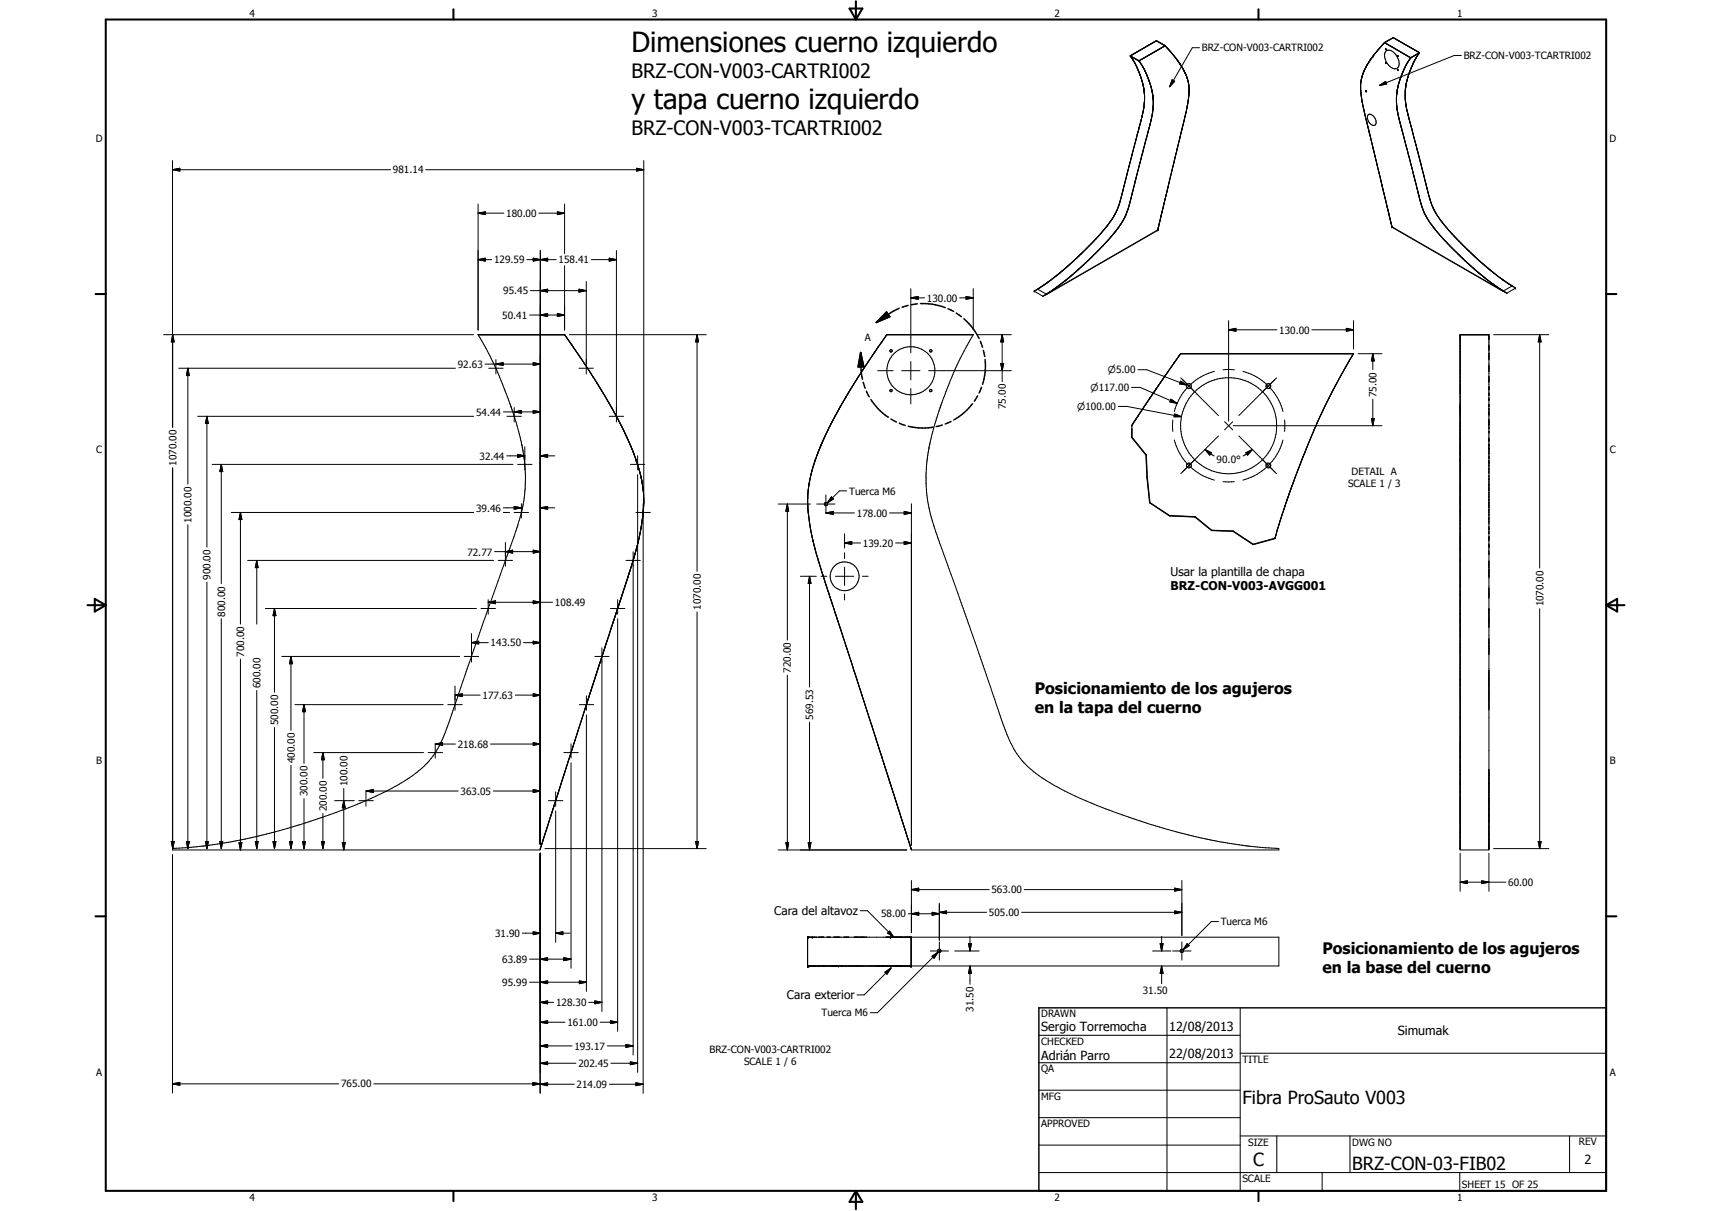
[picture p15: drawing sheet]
<svg xmlns="http://www.w3.org/2000/svg" width="594mm" height="420mm" viewBox="0 0 594 420" stroke-linecap="round" stroke-linejoin="round" font-family="sans-serif">
<defs><g id="words">
<g font-size="9.6">
<text x="219.1" y="18.1">Dimensiones cuerno izquierdo</text>
<text x="219.1" y="37.9">y tapa cuerno izquierdo</text>
</g>
<g font-size="6.9">
<text x="219.1" y="27.1">BRZ-CON-V003-CARTRI002</text>
<text x="219.1" y="46.9">BRZ-CON-V003-TCARTRI002</text>
</g>
<g font-size="6.3">
<text x="431.1" y="383.2">Fibra ProSauto V003</text>
<text x="434.8" y="404.7">C</text>
<text x="469.2" y="406">BRZ-CON-03-FIB02</text>
</g>
<g font-size="5.5">
<text x="359.1" y="240.6">Posicionamiento de los agujeros</text>
<text x="359.1" y="247.2">en la tapa del cuerno</text>
<text x="458.9" y="330.9">Posicionamiento de los agujeros</text>
<text x="458.9" y="337.5">en la base del cuerno</text>
</g>
<g font-size="4.4">
<text x="361.3" y="357.5">Sergio Torremocha</text>
<text x="405.7" y="357.7">12/08/2013</text>
<text x="485" y="359.2">Simumak</text>
<text x="361.3" y="367.9">Adrián Parro</text>
<text x="405.7" y="367.2">22/08/2013</text>
<text x="549.8" y="404">2</text>
</g>
<g font-size="4.2">
<text x="406.2" y="199.8">Usar la plantilla de chapa</text>
<text x="406.2" y="204.8">BRZ-CON-V003-AVGG001</text>
</g>
<g font-size="4.1">
<text x="268.7" y="317.5">Cara del altavoz</text>
<text x="273.1" y="346.7">Cara exterior</text>
</g>
<g font-size="3.5">
<text x="86.6" y="5.8">4</text>
<text x="226.3" y="5.8">3</text>
<text x="365.9" y="5.8">2</text>
<text x="505.6" y="5.8">1</text>
<text x="417.1" y="17.9">BRZ-CON-V003-CARTRI002</text>
<text x="507.9" y="20.6">BRZ-CON-V003-TCARTRI002</text>
<text x="33.3" y="49.4">D</text>
<text x="558.5" y="49.4">D</text>
<text x="136.3" y="60.2">981.14</text>
<text x="175.7" y="75.3">180.00</text>
<text x="171.4" y="91.4">129.59</text>
<text x="193.8" y="91.4">158.41</text>
<text x="174.6" y="102.2">95.45</text>
<text x="321.6" y="104.6">130.00</text>
<text x="174.3" y="110.6">50.41</text>
<text x="300.1" y="118.3">A</text>
<text x="443.9" y="115.7">130.00</text>
<text x="158.8" y="127.6">92.63</text>
<text x="477.7" y="137.8" transform="rotate(-90 477.7 137.8)">75.00</text>
<text x="349" y="141.9" transform="rotate(-90 349 141.9)">75.00</text>
<text x="165.2" y="144.2">54.44</text>
<text x="33.4" y="157.3">C</text>
<text x="61.2" y="161.6" transform="rotate(-90 61.2 161.6)">1070.00</text>
<text x="166.4" y="159.5">32.44</text>
<text x="422.1" y="160.6">90.0°</text>
<text x="558.6" y="157.3">C</text>
<text x="469" y="164.6">DETAIL A</text>
<text x="294.6" y="171.6">Tuerca M6</text>
<text x="467.8" y="168.8">SCALE 1 / 3</text>
<text x="165.2" y="177.5">39.46</text>
<text x="297.3" y="179.3">178.00</text>
<text x="66.5" y="181.3" transform="rotate(-90 66.5 181.3)">1000.00</text>
<text x="299.4" y="189.7">139.20</text>
<text x="162.2" y="192.7">72.77</text>
<text x="73.1" y="201.2" transform="rotate(-90 73.1 201.2)">900.00</text>
<text x="78.1" y="213.9" transform="rotate(-90 78.1 213.9)">800.00</text>
<text x="192.6" y="210.2">108.49</text>
<text x="243.2" y="211.5" transform="rotate(-90 243.2 211.5)">1070.00</text>
<text x="535.6" y="210.4" transform="rotate(-90 535.6 210.4)">1070.00</text>
<text x="84.7" y="227.9" transform="rotate(-90 84.7 227.9)">700.00</text>
<text x="170.3" y="224.2">143.50</text>
<text x="274.5" y="233.5" transform="rotate(-90 274.5 233.5)">720.00</text>
<text x="90.4" y="238.8" transform="rotate(-90 90.4 238.8)">600.00</text>
<text x="167.5" y="242.5">177.63</text>
<text x="96.6" y="251.6" transform="rotate(-90 96.6 251.6)">500.00</text>
<text x="282.2" y="249.8" transform="rotate(-90 282.2 249.8)">569.53</text>
<text x="158.9" y="259.4">218.68</text>
<text x="33.4" y="265.2">B</text>
<text x="102.3" y="264.8" transform="rotate(-90 102.3 264.8)">400.00</text>
<text x="558.6" y="265.2">B</text>
<text x="120.6" y="272.8" transform="rotate(-90 120.6 272.8)">100.00</text>
<text x="159.8" y="275.7">363.05</text>
<text x="106.8" y="276.3" transform="rotate(-90 106.8 276.3)">300.00</text>
<text x="113.4" y="281.5" transform="rotate(-90 113.4 281.5)">200.00</text>
<text x="344" y="309.9">563.00</text>
<text x="523.4" y="307.4">60.00</text>
<text x="343.1" y="317.8">505.00</text>
<text x="305.8" y="318.3">58.00</text>
<text x="423.6" y="321">Tuerca M6</text>
<text x="171.8" y="325">31.90</text>
<text x="174.3" y="334.1">63.89</text>
<text x="174.3" y="342.1">95.99</text>
<text x="396.6" y="344.7">31.50</text>
<text x="192.9" y="349">128.30</text>
<text x="285" y="352.6">Tuerca M6</text>
<text x="337.9" y="351" transform="rotate(-90 337.9 351)">31.50</text>
<text x="361.3" y="353">DRAWN</text>
<text x="196.9" y="355.9">161.00</text>
<text x="199.3" y="364.2">193.17</text>
<text x="246.2" y="365.3">BRZ-CON-V003-CARTRI002</text>
<text x="361.3" y="362.5">CHECKED</text>
<text x="200.7" y="370.2">202.45</text>
<text x="258.2" y="369.5">SCALE 1 / 6</text>
<text x="431.1" y="368.7">TITLE</text>
<text x="33.4" y="373.2">A</text>
<text x="118.4" y="377.3">765.00</text>
<text x="200.1" y="377.4">214.09</text>
<text x="361.3" y="372.1">QA</text>
<text x="558.6" y="373.2">A</text>
<text x="361.3" y="381.6">MFG</text>
<text x="361.3" y="391.1">APPROVED</text>
<text x="433.1" y="397.5">SIZE</text>
<text x="469.2" y="397.5">DWG NO</text>
<text x="547.9" y="397.4">REV</text>
<text x="431.1" y="410.2">SCALE</text>
<text x="507.3" y="412.3">SHEET 15 OF 25</text>
<text x="86.6" y="416.7">4</text>
<text x="226.3" y="416.7">3</text>
<text x="365.9" y="416.7">2</text>
<text x="505.6" y="416.7">1</text>
</g>
<g font-size="3.3">
<text x="384.5" y="129.5">n5.00</text>
<text x="378.4" y="135.7">n117.00</text>
<text x="373.8" y="142.2">n100.00</text>
</g>
</g></defs>
<g fill="none" stroke="#000" stroke-width=".35">
<path d="M392.2 19.4l1.2 1.7M392.2 19.4l3 1.7M401.3 14.1l-9.1 5.3M401.3 14.1l3 1.8M404.3 15.9l-9.1 5.2M404.3 15.9l.8 .8M404.3 15.9l.2 .1M404.6 16.1v.1M404.8 16.4l.3 .3M405.1 16.7l1.8 2M405.3 17l2 2.3M407 19l.3 .3"/>
<path d="M407.3 19.3l.3 .3M407.6 19.6l.7 1M407.6 19.6l.7 .9M416.3 16.6h-2.5l-7.9 13.5M477.2 18.5l-1.6 2.2M477.5 18.2l-.3 .3M477.7 17.9l-.5 .6M479 16.4l-1 1.2M479 16.4l-1.3 1.5M479.4 15.9l-.4 .5M480.4 14.8l9.1 5.3M480.4 14.8l-1 1.1"/>
<path d="M480.4 14.8l-.2 .3M480.8 16.8l.2 .4zM480.9 17.7a2.55 2.55 0 0 1 3.6 1.4l.6 1.1a2.61 2.61 0 0 1-.6 3.7 4.5 4.5 0 0 1-3.6-6.2zM483.5 13.1l9.1 5.2M483.5 13.1l-3.1 1.7M485.1 19.3v.3M485.1 19.3h.1M485.1 19.6h.1M492.1 19l-.8 1.2M492.1 19l-1.7 2.9M492.6 18.3l-.5 .7M492.6 18.3l-3.1 1.8"/>
<path d="M507.1 19.3h-2.5l-25.9 10.3M393.2 20.8l.1 .3M393.3 21.1l.5 .8M393.4 21.1l.3 .6M393.7 21.7l1.2 2.5M393.8 21.9l.2 .4M394.3 22.9l.2 .3M394.9 24.1l.5 1.4M394.9 24.3l.1 .2M395 24.6l.3 .6M395.2 21.1l1.2 1.7M395.2 21.1l1.3 1.9"/>
<path d="M395.4 25.4l.2 .6M395.4 25.6l.3 .7M395.6 26.1l.3 .6M395.7 26.3l.1 .3M395.8 26.6l.6 1.8M395.9 26.7l.4 1.2M396.3 28.1l.2 .9M396.4 28.7l.3 1.2M396.4 23l.6 .8M396.5 23l.2 .5M396.6 29.2l.1 .5M396.7 29.8v.1"/>
<path d="M396.7 29.6v.2M396.7 29.9l.1 .3M396.7 29.9l.2 .6M396.8 30.4l.2 .8M396.8 23.6l.4 .7M396.9 30.8l.3 2.2-.1 2.7M396.9 37.4l-.6 3.2M396.9 23.8l.3 .6M397 31.2v.1M397 31.7l.1 .3M397.1 35.6l-.2 1.9M397.1 32.3l.1 .9"/>
<path d="M397.1 36l-.8 4.5M397.2 34.7l-.1 .8M397.2 24.4l.6 1.2M397.6 25.3l.2 .3M397.8 25.6l.7 1.8M398.2 26.6l.3 .8M398.5 27.4l.2 .5M398.7 27.9l.1 .3M398.8 28.2l.3 .8M399.1 29l.5 1.7M399.1 29l.1 .3M399.2 29.6l.5 2"/>
<path d="M399.6 30.9l.1 .6M399.7 31.5l.3 1.1M399.7 31.6l.1 .2M399.8 32l.2 .5M399.8 39.8l-.3 1.4M399.9 39.2v.4M400 32.5l.1 .9M400 32.6v.3M400 33.1l.1 .3M400 33.1h.1M400 38.3l-.4 2.4M400.1 33.7v.3"/>
<path d="M400.1 33.4l.1 1.3M400.1 33.7v.1M400.1 37.1v.8M400.1 34.3l.1 .8M400.1 37.4l-.1 1.7M400.2 35v2M400.2 36.3l-.1 .9M406.7 27.7l.9 .5-1.7 1.9zM408.3 20.5l.9 1.3M408.3 20.6h.1M408.4 20.7l.7 .9M408.4 20.6v.1"/>
<path d="M409.1 21.7l.1 .1M409.2 21.8l.8 1.3M410 23.1l.3 .4M410 23.1l.5 .7M410.3 23.5l.2 .3M410.3 23.5h.1M410.5 23.8l.3 .8M410.5 23.8l.1 .3M410.7 24.2l.1 .4M410.8 24.6l.6 1.1M410.8 24.6l.4 .7M411.2 25.3l.2 .4"/>
<path d="M411.4 25.7l.1 .2M411.4 25.7l.2 .5M411.4 39.4l-.2 1.2M411.5 39.4l-.3 1.1M411.5 26l.1 .3M411.6 26.2l.1 .3M411.7 38.2l-.3 1.2M411.7 26.5l.2 .3M411.7 26.5l.1 .1M411.7 38.2l-.2 1.2M411.8 26.7l.4 1.5M411.9 26.8l.3 .9"/>
<path d="M411.9 26.8h.1M412.1 27.7l.3 1.4M412.3 34.8l-.6 3.4M412.4 28.6v.4M412.4 33.7v.6M412.4 29.1l.1 .4M412.4 29l.1 .5M412.5 29.5l.1 .5M412.5 33.2l-.8 5M412.5 29.5l.1 1M412.6 32.4l-.1 1.3M412.6 30.5l-.1 2.6"/>
<path d="M412.6 32.3v.1M472.1 31l.1 1M472.2 31.5l.4 3.3M472.3 28.4l-.1 2.9M472.3 32.1l.3 2.8M472.3 28.4l-.2 1.1M472.3 28.2v.2M472.3 28v.2M472.6 34.8l4.9 20.8M472.6 34.9l4.9 20.7M472.9 25.6v.1M473.3 24.7l-1 3"/>
<path d="M473.3 24.6v.1M473.4 24.5l-.1 .1M473.4 24.4v.1M474 31.4l.2 .5zM474.2 31.6v.1M474.3 22.7l-.9 1.7M474.4 22.5v.1M474.4 22.5h.1M474.8 39.8a2.44 2.44 0 0 1 2.5 3.4 1.67 1.67 0 0 1-2.5-1.2l-.3-1zM475.2 21.2l-1.8 3.4-1.1 3.6M475.2 21.2l-.7 1.2M475.6 20.7l-.4 .5"/>
<path d="M475.6 20.7l-.2 .3M478.7 29.6l2.1-1.4 .4 1zM480.8 21.7l.2 .3zM480.8 21.7h.1M484.6 35.4l.6 4.7M484.6 32.9v3.1M484.6 33.2v.7M484.6 36.3l.1 .9M484.7 32.1v.6M484.7 32.5l-.1 .5M484.8 37.7v.4M484.8 32l-.1 .2"/>
<path d="M484.8 31.5v.4M484.9 31.2v.1M484.9 38.3l.7 3.2M484.9 30.9l-.1 1.2M485 24.1l.2 .3zM485 30.6v.3M485 30.8l-.1 .1M485 30.9h-.1M485 30.5v.1M485.1 24.4h.1M485.2 29.6l-.2 1.1M485.3 29.3l-.3 1.1"/>
<path d="M485.5 28.7l-.2 .7M485.5 28.7l-.1 .3M485.5 28.5v.2M485.7 27.9l-.2 .7M485.7 27.9l-.2 .6M486 27l-.3 .9M486.1 26.8h.1M486.1 26.8l-.1 .2M486.3 26.2l-.3 .8M486.4 26l-.1 .2M486.6 25.6l-.2 .4M486.6 25.6l-.3 .6"/>
<path d="M486.8 25l-.1 .1M486.9 24.8l-.3 .8M486.9 24.8l-.1 .2M487.4 23.6l-.5 1.2M487.6 31.5l.1 3.5M487.6 34.2l.1 .3M487.7 31.2l-.1 .4M487.7 35l.1 .9M487.7 34.9l.1 1.3M487.8 22.9l-.4 .7M487.8 30.5l-.1 .2M487.8 30.6h-.1"/>
<path d="M487.8 36.1l.1 .5M487.9 36.3l.2 1M487.9 36.5l.5 2.7M487.9 22.6l-.1 .3M487.9 29.4l-.1 .7M488.1 37.5l.3 1.6M488.3 27.8l-.4 1.7M488.3 27.6l-.6 3.7M488.4 39.1l.5 2.1M488.5 39.4l.4 1.8M488.6 21.5l-.8 1.4M488.8 26.1l-.5 1.6"/>
<path d="M489 25.4l-.2 .5M489 25.4l-.6 1.9M489 25.4h.1M489.1 20.7l-1.1 1.8M489.1 25.2l-.1 .2M489.1 25.1h.1M489.1 25.1l-.1 .3M489.2 25l-.1 .1M489.4 24.4l-.2 .5M489.5 20.1l-.6 .8M489.5 20.1l-.3 .5M489.7 23.6l-.3 .6"/>
<path d="M489.9 23.1l-.2 .4M489.9 23.1l-.8 2M490.2 22.5l-.3 .6M490.4 21.9l-.5 1.2M490.4 21.9l-.1 .3M490.8 21l-.4 .9M491.2 20.4l-.4 .6M59.9 58.9l2.5-.5v1zM59.9 55.7v60.5M59.9 58.9h75.6M147.7 58.9h75.7M220.9 58.4l2.5 .5-2.5 .5z"/>
<path d="M223.4 55.7l-.1 119.7M391.6 58.5l-2 7.9M393.4 51.6l-2.6 9.9M394.8 46.3l-3 11.2M395.2 44.5l-.2 .9M395.2 44.5l-1.7 6.7M395.3 44.1l-.1 .4M395.9 55.4l-1.5 5.8M395.9 42l-.6 2.1M396 54.9l-.1 .5M396 54.9l-3.3 12.8M396.1 41.1l-.1 .6"/>
<path d="M396.1 41.1l-.2 .9M396.3 40.5l-.2 .6M396.6 52.5l-.6 2.4M396.8 51.6l-.8 3.3M397.7 48.4l-.5 1.8M398.3 45.8l-1.6 6.2M398.5 45.5l-.2 .4M398.5 45.4l-.7 2.6M398.9 44.1l-.4 1.4M399 43.4l-.1 .6M399.2 42.5l-.2 .8M399.4 41.7l-.2 .9"/>
<path d="M399.6 40.9l-1.1 4.5M411.2 40.6l-6.1 25.3M411.2 40.5l-6.1 25.4M477.5 55.6l1.1 4.6M485.3 40.6l.2 .6M485.5 41.1l.4 1.9M485.6 41.8l.2 .6M485.9 42.6v.3M485.9 42.9l.1 .4M485.9 43l2.4 8.8M486.1 43.7l1.4 5.5M487.9 50.5l.5 1.7"/>
<path d="M488.4 52.2l.4 1.6M488.4 52.2l3.5 13.6M488.8 53.9l1.1 4.3M488.9 41.2l.5 1.9M489.4 43.1l.1 .3M489.5 43.4l3.5 13M489.5 43.4l.2 .5M489.9 44.7l1.2 4.5M490 58.5l2.2 8.9M491.2 49.7l1.3 5.1M492.8 55.8l2 7.9M493 56.8l.9 3.6"/>
<path d="M165.9 74l2.5-.5v1zM165.9 74h8.9M165.9 70.8v43.7M187 74h8.9M193.4 73.5l2.5 .5-2.5 .5zM195.9 70.8v17.2M383.1 79.7l-1.6 1.9M383.9 78.7l-.3 .4M383.9 78.7l-1.3 1.6M384.5 77.9l-.6 .8M384.6 77.9l-.7 .8M384.9 77.4l-.4 .5"/>
<path d="M386.8 74.5l-2.2 3.4M386.9 74.3l-.1 .2M387 74v.3M387.4 73.3l-.1 .4M387.4 73.3l-.6 1.2M387.6 79.6l-.4 .6M387.8 72.4l-.4 .9M388.3 71.2l-.5 1.2M388.7 70l-.9 2.5M389 77.6l-1.4 2M389 77.6l-.3 .5M389.2 67.9l-.8 3"/>
<path d="M389.5 66.7l-.8 3.2M389.6 76.7l-.6 .9M389.6 66.2l-.2 1M390 76l-.4 .7M390.1 75.8l-.1 .2M390.2 63.9l-.5 2.1M390.7 74.6l-.6 1.2M390.7 62.1l-.3 .9M390.9 74.2l-.8 1.6M391 73.8l-.2 .4M392.1 70.1l-1.2 4.1M392.6 68.1l-1.5 5.3"/>
<path d="M394.3 61.5l-2 8.1M401.8 79.8l-38.7 22.4M401.8 79.8l-39.9 23M403.9 70.5l-2.1 9.3M405.1 65.9l-1.2 4.6M478.6 60.2l1.1 4.6M479.7 64.8l3.3 13.9M483 78.7l38.7 22.4M483 78.7l39.9 23M491.9 66.1l.8 3M492.3 67.7l1.6 5.4M492.8 69.6l.3 1"/>
<path d="M493.2 71.1l.7 2.1M493.9 73.1l.8 1.6M494.1 61.3l.9 3.4M494.3 73.9l.4 .8M494.7 74.7l1.1 1.9M494.9 64.1l.8 3.3M495.1 65.1l.4 1.7M495.7 67.3l.3 1.2M495.8 76.6l1.6 2.2M495.8 67.8l1.5 4.4M496.1 68.8l.4 1.3M496.5 70.2l.8 2"/>
<path d="M496.8 78.1l1 1.3M497.3 72.2l.2 .4M497.5 72.6l.2 .4M497.6 79.1l.2 .3M497.7 73l.2 .4M497.8 79.4l.3 .4M497.8 73.2l.1 .2M497.9 73.4l1.9 2.9M498.1 79.7l2.2 2.6M498.1 79.8l2.2 2.5M499.8 76.3l.8 1M499.8 76.3l.8 1.1"/>
<path d="M500.6 77.3l1.1 1.4M500.9 77.6l2.4 2.9M502.2 79.3l2.3 2.5M165.9 90.1l2.5-.5v1zM165.9 90.1h4.7M182.8 90.1h10.2M185 89.6l2.5 .5-2.5 .5zM187.5 90.1l2.5-.5v1zM187.5 86.9v206M195.9 92.2v22.3M203.4 97.7v32.1M205.2 90.1h8.7"/>
<path d="M211.4 89.6l2.5 .5-2.5 .5zM213.9 86.9v59.5M360.8 99.9l-.7 .4M360.8 99.8l-1.9 1.2 3 1.8M362.1 99l-1.3 .9M363.5 98l-.9 .7M365.7 96.4l-3.9 2.8M366.6 95.6l-3 2.3M367.7 94.7l-1.6 1.3M368.2 94.3l-.3 .3M368.3 98.5l-2.1 1.5M369.1 97.8l-4 3"/>
<path d="M369.5 93.2l-1 .9M369.7 97.3l-1.3 1M369.9 92.9l-3 2.6M370.6 96.6l-1.3 1.1M370.7 96.5l-.9 .7M371 96.3l-.4 .3M371.4 96l-.5 .4M371.4 95.9l-.1 .2M371.8 95.6l-.4 .4M372.1 90.9l-2 1.8M372.4 95.1l-.3 .2M372.6 90.5l-2.9 2.5"/>
<path d="M373.1 94.5l-1.6 1.3M373.7 89.5l-.5 .4M373.7 94l-.8 .7M374.4 88.8l-.2 .1M375.1 88.1l-2.7 2.6M375.5 87.8l-.2 .1M376.1 91.8l-2.2 2M376.1 91.8l-2.6 2.3M377.4 90.6l-1.1 1M378.1 89.9l-2 1.9M378.1 89.9l-.5 .4M378.3 89.7l-.2 .2"/>
<path d="M378.5 89.5l-.2 .2M380.1 87.9l-1.4 1.4M380.8 82.3l-6.2 6.3M381.4 81.7l-2.8 3M381.5 86.5l-3.1 3.2M382.1 85.9l-1.1 1.2M382.5 80.4l-1.6 1.8M382.8 85.2l-1.2 1.2M384.5 83.4l-.6 .6M384.5 83.4l-1.8 1.9M385.1 82.7l-.6 .7M385.6 82.1l-1.1 1.3"/>
<path d="M386.7 80.8l-1.1 1.3M387.2 80.2l-.3 .3M387.2 80.2l-1.1 1.2M500.3 82.3l7.1 7.2M500.3 82.3l2 2.2M502.5 84.7l.7 .6M503.3 85.5l3.1 3.1M503.4 80.6l1.7 1.8M505 82.3l1.2 1.3M505.4 82.7l1.6 1.7M506.5 88.6l.2 .2M506.6 88.8l.7 .7"/>
<path d="M506.8 84.2l2.7 2.7M507.3 89.5l1.4 1.2M507.4 89.5l1.1 1.1M507.5 85l2 1.9M508.7 90.7l.4 .4M508.9 90.9l5 4.4M509.3 91.4l.9 .8M509.5 86.9l.9 .8M509.5 86.9l.2 .2M509.9 87.2l.5 .5M510.4 87.7l1.1 1.1M510.4 87.7l.3 .4"/>
<path d="M510.7 92.5l2.5 2.3M511.1 88.4l.4 .4M511.5 88.8l.6 .6M511.9 89.2l1.2 1M512.4 89.6l2.1 1.9M513.5 95l.7 .5M513.9 91l3.2 2.6M514 95.4l.2 .1M514.2 95.5l.7 .6M514.2 95.5l1.4 1.2M514.7 91.7l1 .8M515 96.2l1 .8"/>
<path d="M515.9 92.7l1.3 1.1M515.9 96.9l2.8 2.1M516.4 97.3l1.5 1.1M517.2 93.8l.9 .7M517.2 93.8l1.8 1.4M518 98.5l.7 .5M518.2 94.6l2.2 1.7M518.7 99l.9 .7M518.7 99l.5 .3M519.4 99.5l.3 .2M519.5 95.6l1.9 1.4M519.6 99.7l.7 .4"/>
<path d="M519.7 99.7l.6 .4M520.5 96.4l2 1.3M521.5 97l.1 .2M521.7 97.2l.5 .3M522.4 97.7l1.2 .9M523 98.1l.6 .5M523.6 98.6l.4 .2M524 98.7l.7 .5M524 98.8l.7 .4M524.7 99.2l1.2 .7-3 1.8M524.7 99.2l-3 1.8M56.8 116.1h107.5"/>
<path d="M59.9 118.5v29.8M59.9 116.1l.5 2.5h-1zM59.9 116.1v32.2M183.8 109.3h12.1M184.1 100.8h19.3M187.5 100.8l2.5-.5v1zM187.5 109.3l2.5-.5v1zM193.4 108.8l2.5 .5-2.5 .5zM195.9 116.1h-30l1.9 3.3a142.2 142.2 0 0 1 12.8 32.9l1.5 8.7M195.9 116.1l.4 .5M195.9 116.1l3.4 4.8M197.5 116.1h47.6"/>
<path d="M200.9 100.3l2.5 .5-2.5 .5zM241.9 116.1l.5 2.5h-1zM241.9 116.1v82.1M307.3 116.8l-7.5 10.9M307.3 116.8l-10.4 15.4M307.8 116.1h29.9l-.2 .4a147.8 147.8 0 0 0-12.2 27.8l-2.5 9-1.2 7.7-.2 7.8 .8 6.8 2.5 8.8 11.7 32.7 10.1 29.4a59 59 0 0 0 6.9 15.8 40.5 40.5 0 0 0 14.3 11.2 222.1 222.1 0 0 0 52 17.8l13.3 2.2 10.8 .9v.5h-127.5l-.2-.5M307.8 116.1l-.5 .7M316.1 103.3l2.5-.4v.9zM316.1 100.2v22.2M316.1 103.3h4.7M333 103.3h4.7M335.2 102.9l2.5 .4-2.5 .5z"/>
<path d="M337.7 100.2v14.3M339.3 116.1h11.6M347.8 116.1l.5 2.5h-1zM347.8 116.1v16.3M360.1 100.3l3 1.9M363 102.2h.1M363.5 101.8l-1.6 1M363.5 101.8l-.4 .2M364.2 101.3l-.4 .3M364.8 101l-1.3 .8M365.4 100.5l-.9 .7M365.9 100.2l-.2 .2"/>
<path d="M426.3 114.4l2.6-.5v1zM426.3 114.4h16.8M426.3 111.3v34.8M455.2 114.4h14.5M467.2 113.9l2.5 .5-2.5 .5zM469.7 111.3v9.8M506.7 116.1h10v178.8h-10zM518.3 116.1h19.2M520.3 100.1l.6 .4M520.9 100.5l.8 .5M520.9 100.5l2 1.2M521.7 101v.1"/>
<path d="M521.8 101.1h-.1M534.3 116.1l.5 2.5h-1zM534.3 116.1v81M62 127.8h96M65.2 127.8l.5 2.5h-1zM65.2 127.8v40.2M168.3 126.3h19.2M169.6 127.8h5M172.1 126.3l2.5-.5v1zM172.1 124.8v5M185 125.8l2.5 .5-2.5 .5zM199.3 120.9l4.2 6.4"/>
<path d="M199.3 120.9l1.5 2.2M200.8 123.2l5.9 9M200.9 127.8h5M204 127.9l4.3 6.8M207 132.6l.9 1.6M207.1 132.8l1.2 1.9M208.3 134.7l3 5.1M208.3 134.7l.8 1.3M209.1 136.1l1.1 1.7M210.1 137.7v.1M210.5 138.3l.9 1.6M211.3 139.8l1.6 2.9"/>
<path d="M211.4 139.9l1.1 2.1M296.9 132.2l-7.1 12M296.9 132.2l-6.4 10.9M299.5 128.1l-2.6 4.1M304.6 128.6h5.3M312.9 128.6h6.3M316.1 125.4v6.4M316.1 134.8v5.3M322.2 128.6h28.7M322.8 135.1l.5 .2v.5h-.6l-.2-.3zM347.3 126.1h1l-.5 2.5zM392.6 134.4h3l12.9 5.6"/>
<path d="M394.9 128.3h3l13.9 5.3M398.1 139.6l-1.4 2M398.1 139.6l-.5 .7M400.8 135.6l-2 2.8M402.5 133.1l-4.4 6.5M402.5 133.1l-1.4 1.9M404.4 130.3l-.7 .9M406.4 138.5l2.1 1.5-2.5-.6zM406.6 127l-4.1 6.1M407.3 126.1l-.4 .5M407.9 125.2l-.5 .8M409.7 132.2l2.1 1.4-2.5-.4z"/>
<path d="M409.7 122.7l-11.6 16.9M409.7 122.7h60M409.7 122.7l-1.5 2.1M409.7 131.1l2.9 2.8M410.3 131.7l2.3 2.2M412.6 133.9l2.2 2.3M412.6 133.9l10.2 10.3M412.6 133.9a19.4 19.4 0 0 0-5.1 8.9M421.4 128.8a20 20 0 0 0-8.8 5.1M424.4 128.3h4M431.3 128.8a20 20 0 0 1 8.8 5.1M440.1 133.9l-10.2 10.3"/>
<path d="M440.1 133.9a19.4 19.4 0 0 1 5.1 8.9M443 131.1l-2.9 2.8M461 138.5l-1.2 2.4M462.6 135.3l-6.1 12.7M463.3 133.9l-2.1 4.1M463.7 133.2l-.8 1.5M467.1 127.1l-3.1 5.5M468.6 124.5l-4.9 8.8M469.7 122.7l-2.1 3.6M469.7 122.7l-.5 .9M471.3 122.7h8.2M476.4 122.7l.5 2.5h-1z"/>
<path d="M476.4 122.7v5.5M476.4 138.5v9.2M68.6 144.4h95.8M71.8 144.4l.5 2.5h-1zM71.8 144.4v45.4M174.7 142.9h12.8M175.8 158.2h6.3M175.9 144.4h5M178.4 142.9l2.5-.5v1zM178.4 141.4v5M179.6 157.6l2.5 .6-2.5 .5zM182.1 155v8.1"/>
<path d="M185 142.4l2.5 .5-2.5 .5zM187.5 158.2l2.5-.6v1.1zM187.5 158.2h5M211.4 144.4h5M212.5 142l3.4 6.3M212.5 142h.1M212.9 142.7l1.7 3.1M214.8 146.1l.9 1.8M215.7 148l.2 .4M215.7 147.9v.1M215.9 148.4l.4 .6M216.3 149l3.3 7.5"/>
<path d="M216.3 149l2.9 6.5M216.6 149.6h.1M219.2 155.6l.9 2.3M219.7 156.9l.4 1M220.1 157.9l.8 2.1M220.9 160l1.6 5.7M220.9 160l1 3.6M221.3 158.1v5M282.8 160l-.2 .7M282.8 159.9l-.2 .8M282.9 159.7l-.1 .3M282.9 159.7h.1"/>
<path d="M284.3 155.7l-1.5 4.2M284.4 155.7l-1.5 4M284.4 155.5v.2M284.9 154.3l-.4 1.1M285.1 154l-.8 1.7M285.1 154.1l-.3 .7M286.5 150.9l-1.3 2.9M286.5 150.9l-1.5 3.2M286.8 150.3l-.3 .6M287.4 149l-.6 1.3M287.9 148l-.2 .4M287.9 147.9v.1"/>
<path d="M288.4 147.1l-1.6 3.2M288.4 147l-.5 .9M289.8 144.2l-1.4 2.9M289.8 144.3l-1.4 2.7M290.3 143.4l-.5 .9M291.1 142h.1M388.1 141h3l18.9 3.6M392.8 149.1v2.7l4.9 6.1 .4 7.7 .9 8.8 6.8 4.5 8.9 .4 5.7 4.7 7.5 .3 7 4.6 7.5-2.1 1.1-3.8M392.8 147.6v1M393.8 145.9l-1 1.7M393.9 145.9l-1.1 1.7M394.9 144.4l-.6 .8"/>
<path d="M395.8 143l-1.9 2.9M397 141.1l-4.2 6.5M407 145.7v4M407.5 152.7a19.5 19.5 0 0 0 13.9 13.9M407.6 143.6l2.4 1h-2.6zM418.2 156l2.2 1.1-.6 .8zM418.2 156l3.1 2.2M422.8 151.3l-13.1 13M424.9 146.3l2.9 2.8M427.8 146.3l-2.9 2.8M427.9 147.7h51.6M429.9 151.3l13.1 13"/>
<path d="M432.3 157.1l2.3-1.1-1.7 1.9zM434.6 156l-3.2 2.2M445.2 152.7a19.5 19.5 0 0 1-13.9 13.9M445.8 145.7v4M452.1 158.6l-3.2 8.5M452.9 156.8l-.7 1.6M453.5 155.2l-3 7.5M454.1 153.7l-.7 1.7M454.8 152.1l-.4 .8M455.8 149.8l-.8 1.7M456.2 148.6l-.4 .9M456.6 147.7l-2.6 6.2"/>
<path d="M458.2 144.1l-1.3 3M459.4 141.6l-1 2.2M475.9 145.2h1l-.5 2.5zM59.9 162.3v129.8M59.9 162.3v132.1M73.6 161.1h104.4M76.8 161.1l.5 2.5h-1zM76.8 161.1v41.4M80.3 177.8h84.1M83.4 177.8l.5 2.5h-1zM83.4 177.8v38.7M174.7 177.8h2.1"/>
<path d="M174.7 176.2h6.2M178.4 175.7l2.5 .5-2.5 .5zM178.4 177.8h5M179.6 161.1h5M180.9 174.8v4.9M182.1 161.5a51.7 51.7 0 0 1-.6 13.8l-1.8 6.9-1.6 4.7-10.4 29.1-10.8 31.4a57.8 57.8 0 0 1-6.7 14.9 44.5 44.5 0 0 1-16 12.1 192 192 0 0 1-26.3 10.5l-9.6 2.9-13.1 3.3-13.2 2.3-12.1 1v.5h127.5l.1-.5M187.5 176.2l2.5-.5v1zM187.5 176.2h5M218.7 161.1h5M220.7 177.8h5M221.3 164.7v207.4M221.9 163.6l.9 4"/>
<path d="M221.9 163.6l.6 2.1M222.6 166.4l-.1-.4 .3 1.6M222.7 166.5l.2 1.4M222.8 167.6l.2 1.4M222.8 167.6l.1 .4M222.9 167.9l.3 2.3-.1-.8M222.9 168l.1 1M223 178.9l-.9 6M223 179l-.3 2.4M223 169l.1 .4M223.1 169.4l.2 1.5M223.1 178.3l-.1 .7"/>
<path d="M223.2 174.8v204.5M223.2 177.5l-.2 1.6M223.2 177.3l-.1 .9M223.3 170.8l.1 2.3M223.3 176.8l-.1 .3M223.4 174.1l-.2 3.1M223.4 174.5l-.3 3.9M270 174.9h11.3M273.2 174.9l.5 2.5h-1zM273.2 174.9v47.2M280.2 174.3l.1 1.8M280.3 173l.1 3.9"/>
<path d="M280.3 171.7v.7M280.4 176.8l1.2 8.2M280.4 170.8l-.2 3M280.4 177.2l1.1 7.7M280.5 170.1l-.1 .8M281.3 165.4l-.8 4.8M281.5 164.3l-.2 .7M281.9 162.9l-1.3 5.8M281.9 162.8l-.4 1.4M282 162.4l-.1 .4M282.4 161.3l-.5 1.6M282.4 161.3l-.3 .9"/>
<path d="M282.6 160.7l-.2 .6M283.4 174.9h6.4M286.6 178l2.5-.5v1zM286.6 171.7v6.4M286.6 178h9.9M288.5 172.4l.7 .7-2.1 1.4zM293.8 170.3h-2.5l-4.2 4.2M308.7 178h7.6M313.8 177.5l2.5 .5-2.5 .5zM316.3 174.8v118.5M424.4 167.1h4M444.5 179.7l-.3 .9"/>
<path d="M445 178.3l-.5 1.4M445.5 176.9l-1 2.9M446.1 175l-.6 1.9M447 172.3l-.9 2.6M447.7 170.4l-2.2 6.5M447.8 170.1l-.7 2M448.3 168.8l-.4 .9M448.4 168.3l-.6 1.9M448.6 167.8l-.3 .9M448.8 167.3l-.3 .8M449.8 164.6l-1.1 3M450.5 162.9l-.3 .5"/>
<path d="M65.2 182.1v112.3M85.9 194.4h85.4M89.1 194.4l.5 2.5h-1zM89.1 194.4v22.1M171.6 191.4h15.9M172.9 194.4h5M175.4 191.4l2.5-.5v1zM175.4 188.2v8.2M185 190.9l2.5 .5-2.5 .5zM217.2 194.4h5M218.8 197.5l-1.3 4M219.5 195l-1.7 5.7"/>
<path d="M219.7 191.4v174.7M221.1 189.3l-3.4 11.5M221.1 189.3l-1.7 6.2M222.1 185.2l-2.1 8.3M222.1 185l-1 4.3M222.1 184.9l-1 4.4M222.7 181.9l-.3 1.5M222.8 180.5l-.7 4.5M277.7 199.9h5.6M280.9 199.9l.5 2.5h-.9zM280.9 199.9v38.5M281.5 184.9l1 4.4"/>
<path d="M281.6 185l.5 2.5M282.1 187.7l.4 1.6M282.5 189.3l3.4 11.4M282.5 189.3l3.5 11.5M284.9 199.9h2M289.9 199.9h6.3M293.1 188.4l2.5-.5v1zM293.1 185.2v5M293.1 191.8v2M293.1 196.8v6.3M293.1 188.4h5.5M299.2 199.9h2.1"/>
<path d="M310.8 188.4h5.5M313.8 187.9l2.5 .5-2.5 .5zM443.8 182.1l-.3 .9M444.2 180.6l-.2 .8M444.3 180.5l-.8 2.5M71.8 202v92.4M76.8 214.7v79.7M92.1 211.1h73.2M95.2 211.1l.6 2.5h-1.1zM95.2 211.1v29.1M163.6 219.8v9.9M166.9 211.1h5.1"/>
<path d="M169.4 209l2.6-.6v1.1zM169.4 208.1v5M169.4 209h22.4M185 208.4l2.5 .6-2.5 .5zM211.8 211.1h5M213.8 212.8v.1M214.3 208.1v5M214.3 214.7v143.1M217.7 200.8l-7.9 24.1M217.8 200.7l-12.1 36.9M241.9 212.3v82.1M285.9 200.7l15.7 48.3"/>
<path d="M286 200.8l6.4 19.8M293.1 206.1v2.1M534.3 211.2v83.2M83.4 228.7v66.2M89.1 239.6v54.8M97.8 227.8h61.7M101 227.8l.5 2.5h-1zM101 227.8v25.6M157.9 238v8.4M161.1 227.8h5M163.6 223l2.5-.5v.9zM163.6 223h5.9"/>
<path d="M181.6 223h5.9M185 222.5l2.5 .5-2.5 .4zM205.2 239.1l-17.7 55.3M206.4 227.8h5M208.9 224.7v126.2M208.9 227.8l-3.3 9.9M210.9 221.6l-23.4 72.8M273.2 234.3v60.6M293.4 223.5l22.7 70.9M95.2 252.4v42M102.3 244.5h51.5M105.5 244.5l.5 2.4h-1z"/>
<path d="M105.5 244.5v20.4M151 258.1l2.6-.5v1zM151 258.1v5M151 258.1h7M155.4 244.5h5M157.9 241.2l2.5-.5v1zM157.9 241.2h8.7M170.2 258.1h17.3M178.8 241.2h8.7M185 257.6l2.5 .5-2.5 .5zM185 240.7l2.5 .5-2.5 .5zM198.2 258.1v5"/>
<path d="M201 244.5h5M203.5 241.4v5M203.5 248v96M280.9 250.6v44.3M301.6 249l4.5 14.1M101 265.6v28.8M105.5 277.1v17.3M108.9 261.1h38.1M112 261.1l.6 2.5h-1.1zM112 261.1v8.9M116.1 277.8h6.8M119.3 277.8l.5 2.5h-1z"/>
<path d="M119.3 273.6v21.3M124.5 277.8h5M127 274.4l2.5-.5v1.1zM127 274.7v5M127 274.4h32M148.6 261.1h5M171.2 274.4h16.3M185 273.9l2.5 .5-2.5 .6zM190.3 277.8h5M192.8 274.7v5M195.7 261.1h5M198.2 264.7v71.3"/>
<path d="M306.5 264.2l9.6 30.2M59.4 292h1l-.5 2.4zM59.9 296.5v82.7M64.7 292h1l-.5 2.4zM71.3 292h1l-.5 2.4zM76.3 292h1l-.5 2.4zM82.9 292.4h1l-.5 2.5zM88.6 292h1l-.5 2.4zM94.7 292h1.1l-.6 2.4zM100.5 292h1l-.5 2.4zM105 292h1l-.5 2.4zM111.5 292h1.1l-.6 2.4z"/>
<path d="M112 282.2v12.2M118.8 292.4h1l-.5 2.5zM187.4 296.5v26.2M187.5 296v83.3M189.1 294.4h56M192.8 281.3v45.6M241.4 292h1l-.5 2.4zM270 294.9h44.7M272.7 292.4h1l-.5 2.5zM280.5 292.4h.9l-.5 2.5zM506.7 296v13.2M516.7 296v13.2"/>
<path d="M518.3 294.4h19.2M533.8 292h1l-.5 2.4zM298.5 316h2.5l9.1 9.1M315.2 317h10.8M316.3 308.7l2.5-.6v1.1zM316.3 317l2.5-.5v1zM316.3 305.5v18.1M316.3 308.7h26.9M323.5 316.5l2.5 .5-2.5 .5zM326 316.5l2.5-.4v.9zM326 313.4v12.8M326 316.5h16.3"/>
<path d="M354.5 316.5h55.6M355.4 308.7h54.7M407.6 308.1l2.5 .6-2.5 .5zM407.6 316.1l2.5 .4-2.5 .5zM410.1 305.5v19.1M422.8 319.7h-2.5l-9.8 9.8M506.7 306.1l2.5-.5v1zM506.7 306.1h15.9M514.2 305.6l2.5 .5-2.5 .5zM181.2 323.8h6.3M183.8 332.8h14.4M185 323.3l2.5 .5-2.5 .5z"/>
<path d="M187.4 324.8v54.4M187.5 332.8l2.5-.5v1zM192.8 323.8l2.5-.5v1zM192.8 323.8h5M195.7 332.3l2.5 .5-2.5 .5zM280.2 325.2h163.6v10h-163.6zM307.1 337.3l2.1-1.5-1.4 2.2zM308.7 323l1.4 2.1-2.1-1.4zM309.2 335.8l-9.3 9.4h-2.5M316.1 325.2v10M316.3 325.2v10M322.8 329.9h6.3"/>
<path d="M323.4 331.8l2.1-1.5-1.4 2.2zM325.5 330.3l-21 21.1h-2.5M326 326.8v6.3M331.3 329.9h8.5M336.1 327.4h1l-.5 2.5zM336.6 335.2l.5 2.5h-1zM336.6 324.9v5M336.6 335.2v6.3M400 329.9h6.4M402.6 327.4h1l-.5 2.5zM403.1 335.2l.5 2.5h-1zM403.1 324.9v5"/>
<path d="M403.1 335.2v6.1M406.9 329.9h6.4M410.1 326.8v6.3M411.9 327.4l.8 .7-2.2 1.4zM183.8 340.8h19.7M187.5 340.8l2.5-.5v1zM187.5 347.8l2.5-.5v1zM187.5 354.7l2.5-.5v.9zM187.5 347.8h4.6M187.5 354.7h8.5M201 340.3l2.5 .5-2.5 .5zM204.3 347.8h4.6"/>
<path d="M206.4 347.3l2.5 .5-2.5 .5zM208.2 354.7h6.1M211.8 354.2l2.5 .5-2.5 .4zM360.5 359.2h69.9M405 349.7v63.5M430.4 349.7v63.5M59.9 376l2.5-.5v1.1zM59.9 376h57.6M129.7 376h57.7M184.9 375.5l2.5 .5-2.5 .6zM187.5 362.9l2.5-.5v1zM187.5 376.2l2.5-.5v1z"/>
<path d="M187.5 368.9l2.5-.5v1zM187.5 362.9h11M187.5 376.2h11.8M187.5 368.9h12.3M210.7 362.9h9M211.4 376.2h11.8M212 368.9h9.3M217.2 362.4l2.5 .5-2.5 .5zM218.7 368.4l2.6 .5-2.6 .5zM220.7 375.7l2.5 .5-2.5 .5zM360.5 368.7h69.9M360.5 378.2h69.9"/>
<path d="M430.4 365.4h127M360.5 387.8h69.9M360.5 397.3h69.9M430.4 394.1h127M443.1 394.1v12.7M468.5 394.1v12.7M544.7 394.1v12.7M360.5 406.8h196.9M458.8 406.8v6.4M506.6 406.8v6.4"/>
<circle cx="309.2" cy="121.7" r=".4"/>
<circle cx="309.2" cy="135.5" r=".41"/>
<circle cx="316.1" cy="128.6" r="8.3"/>
<circle cx="323" cy="121.7" r=".42"/>
<circle cx="412.6" cy="133.9" r=".83"/>
<circle cx="440.1" cy="133.9" r=".83"/>
<circle cx="426.3" cy="147.7" r="16.7"/>
<circle cx="286.6" cy="174.9" r=".58"/>
<circle cx="412.6" cy="161.5" r=".84"/>
<circle cx="440.1" cy="161.5" r=".84"/>
<circle cx="293.1" cy="199.9" r="5"/>
<circle cx="326" cy="329.9" r=".59"/>
<circle cx="410.1" cy="329.9" r=".58"/>
</g>
<g fill="#000">
<circle cx="476.4" cy="19.6" r=".18"/>
<circle cx="401.8" cy="79.7" r=".18"/>
<circle cx="483" cy="78.7" r=".18"/>
<circle cx="483" cy="78.6" r=".18"/>
<circle cx="525.9" cy="99.9" r=".18"/>
<circle cx="358.9" cy="101" r=".18"/>
<circle cx="220.8" cy="159.7" r=".18"/>
<circle cx="220.8" cy="159.6" r=".18"/>
<circle cx="282.9" cy="159.6" r=".18"/>
<circle cx="392.8" cy="147.6" r=".18"/>
<circle cx="506.7" cy="159.7" r=".18"/>
<circle cx="187.5" cy="294.4" r=".18"/>
<circle cx="316.1" cy="294.4" r=".18"/>
<circle cx="506.7" cy="294.4" r=".18"/>
<circle cx="516.7" cy="294.4" r=".18"/>
<circle cx="280.2" cy="335.2" r=".18"/>
<circle cx="280.2" cy="325.2" r=".18"/>
<circle cx="280.3" cy="335.2" r=".18"/>
<circle cx="280.3" cy="325.2" r=".18"/>
<circle cx="280.4" cy="335.2" r=".18"/>
<circle cx="280.5" cy="325.2" r=".18"/>
<circle cx="280.5" cy="335.2" r=".18"/>
<circle cx="280.6" cy="325.2" r=".18"/>
<circle cx="280.6" cy="335.2" r=".18"/>
<circle cx="280.7" cy="335.2" r=".18"/>
<circle cx="281.8" cy="325.2" r=".18"/>
<circle cx="290.9" cy="335.2" r=".18"/>
<circle cx="308.9" cy="325.2" r=".18"/>
<circle cx="316.1" cy="325.2" r=".18"/>
<circle cx="316.1" cy="335.2" r=".18"/>
</g>
<g fill="none" stroke="#000" stroke-width=".51">
<path d="M307.6 108.2l1.2 1.7-4.7 2zM312 107l-2.8 1.5-5.1 3.4M315.1 106l-2.1 .6M318.3 105.4l-2.1 .3M319.4 105.3a22 22 0 0 1 8.5 1.4M329 107.1l1.9 1M331.8 108.6l1.8 1.3M334.5 110.6a21.4 21.4 0 0 1 5.3 6.8M340.2 118.4l.7 2.1M298.7 122.3l1.1 5h-2zM298.7 122.3l.1 6.1 .5 3.2M299.5 132.6l.7 2.1"/>
<path d="M300.6 135.7l1 2M302.2 138.6a20.6 20.6 0 0 0 6 6.2M339.3 137.3l-1.2 1.9M340.6 134.4l-.8 2M341.2 121.5l.5 2.2M341.8 124.7a20.5 20.5 0 0 1-.9 8.6M309.2 145.4l1.9 1M312.1 146.9l2 .7M315.2 147.9a20.5 20.5 0 0 0 8.6 .3M327 147.4l-2.1 .6M330 146.2l-2 .9M337.5 140.1a22 22 0 0 1-6.5 5.6"/>
<path d="M392.8 148.6v3.2l4.9 6.1 .4 7.7 .9 8.8 6.8 4.5 8.9 .4 5.7 4.7 7.5 .3 7 4.6 7.5-2.1M360.5 349.7h196.9v63.5h-196.9z"/>
</g>
<g fill="none" stroke="#000" stroke-width=".71">
<path d="M36.7 6.8h520.7v406.4h-520.7zM157.3 3.2v3.6M294.8 3h4.4l-2.2 3.8zM297 .4v6.4M436.7 3.2v3.6M33.1 102h3.6M557.4 102h3.5M30.3 210h6.4M32.9 207.8l3.8 2.2-3.8 2.2zM557.4 210h6.3M557.4 210l3.8-2.2v4.4zM33.1 317.9h3.6"/>
<path d="M557.4 317.9h3.5M157.3 413.2v3.5M297 413.2v6.3M297 413.2l2.2 3.8h-4.4zM436.7 413.2v3.5"/>
</g>
<g fill="#000">
<path d="M406.7 27.7l.9 .5-1.7 1.9zM478.7 29.6l2.1-1.4 .4 1zM59.9 58.9l2.5-.5v1zM220.9 58.4l2.5 .5-2.5 .5zM165.9 74l2.5-.5v1zM193.4 73.5l2.5 .5-2.5 .5zM165.9 90.1l2.5-.5v1zM185 89.6l2.5 .5-2.5 .5zM187.5 90.1l2.5-.5v1zM211.4 89.6l2.5 .5-2.5 .5zM59.9 116.1l.5 2.5h-1zM187.5 100.8l2.5-.5v1z"/>
<path d="M187.5 109.3l2.5-.5v1zM193.4 108.8l2.5 .5-2.5 .5zM200.9 100.3l2.5 .5-2.5 .5zM241.9 116.1l.5 2.5h-1zM307.6 108.2l1.2 1.7-4.7 2zM316.1 103.3l2.5-.4v.9zM335.2 102.9l2.5 .4-2.5 .5zM347.8 116.1l.5 2.5h-1zM426.3 114.4l2.6-.5v1zM467.2 113.9l2.5 .5-2.5 .5zM534.3 116.1l.5 2.5h-1zM65.2 127.8l.5 2.5h-1z"/>
<path d="M172.1 126.3l2.5-.5v1zM185 125.8l2.5 .5-2.5 .5zM298.7 122.3l1.1 5h-2zM347.3 126.1h1l-.5 2.5zM406.4 138.5l2.1 1.5-2.5-.6zM409.7 132.2l2.1 1.4-2.5-.4zM476.4 122.7l.5 2.5h-1zM71.8 144.4l.5 2.5h-1zM179.6 157.6l2.5 .6-2.5 .5zM178.4 142.9l2.5-.5v1zM185 142.4l2.5 .5-2.5 .5zM187.5 158.2l2.5-.6v1.1z"/>
<path d="M407.6 143.6l2.4 1h-2.6zM418.2 156l2.2 1.1-.6 .8zM432.3 157.1l2.3-1.1-1.7 1.9zM475.9 145.2h1l-.5 2.5zM76.8 161.1l.5 2.5h-1zM178.4 175.7l2.5 .5-2.5 .5zM187.5 176.2l2.5-.5v1zM273.2 174.9l.5 2.5h-1zM288.5 172.4l.7 .7-2.1 1.4zM286.6 178l2.5-.5v1zM313.8 177.5l2.5 .5-2.5 .5zM83.4 177.8l.5 2.5h-1z"/>
<path d="M89.1 194.4l.5 2.5h-1zM175.4 191.4l2.5-.5v1zM185 190.9l2.5 .5-2.5 .5zM293.1 188.4l2.5-.5v1zM313.8 187.9l2.5 .5-2.5 .5zM95.2 211.1l.6 2.5h-1.1zM169.4 209l2.6-.6v1.1zM185 208.4l2.5 .6-2.5 .5zM280.9 199.9l.5 2.5h-.9zM101 227.8l.5 2.5h-1zM163.6 223l2.5-.5v.9zM185 222.5l2.5 .5-2.5 .4z"/>
<path d="M105.5 244.5l.5 2.4h-1zM151 258.1l2.6-.5v1zM157.9 241.2l2.5-.5v1zM185 257.6l2.5 .5-2.5 .5zM185 240.7l2.5 .5-2.5 .5zM112 261.1l.6 2.5h-1.1zM127 274.4l2.5-.5v1.1zM185 273.9l2.5 .5-2.5 .6zM59.4 292h1l-.5 2.4zM64.7 292h1l-.5 2.4zM71.3 292h1l-.5 2.4zM76.3 292h1l-.5 2.4z"/>
<path d="M82.9 292.4h1l-.5 2.5zM88.6 292h1l-.5 2.4zM94.7 292h1.1l-.6 2.4zM100.5 292h1l-.5 2.4zM105 292h1l-.5 2.4zM111.5 292h1.1l-.6 2.4zM118.8 292.4h1l-.5 2.5zM119.3 277.8l.5 2.5h-1zM241.4 292h1l-.5 2.4zM272.7 292.4h1l-.5 2.5zM280.5 292.4h.9l-.5 2.5zM533.8 292h1l-.5 2.4z"/>
<path d="M316.3 308.7l2.5-.6v1.1zM316.3 317l2.5-.5v1zM323.5 316.5l2.5 .5-2.5 .5zM326 316.5l2.5-.4v.9zM407.6 308.1l2.5 .6-2.5 .5zM407.6 316.1l2.5 .4-2.5 .5zM506.7 306.1l2.5-.5v1zM514.2 305.6l2.5 .5-2.5 .5zM185 323.3l2.5 .5-2.5 .5zM187.5 332.8l2.5-.5v1zM192.8 323.8l2.5-.5v1zM195.7 332.3l2.5 .5-2.5 .5z"/>
<path d="M307.1 337.3l2.1-1.5-1.4 2.2zM308.7 323l1.4 2.1-2.1-1.4zM323.4 331.8l2.1-1.5-1.4 2.2zM336.1 327.4h1l-.5 2.5zM336.6 335.2l.5 2.5h-1zM402.6 327.4h1l-.5 2.5zM403.1 335.2l.5 2.5h-1zM411.9 327.4l.8 .7-2.2 1.4zM187.5 340.8l2.5-.5v1zM187.5 347.8l2.5-.5v1zM187.5 354.7l2.5-.5v.9zM201 340.3l2.5 .5-2.5 .5z"/>
<path d="M206.4 347.3l2.5 .5-2.5 .5zM211.8 354.2l2.5 .5-2.5 .4zM59.9 376l2.5-.5v1.1zM184.9 375.5l2.5 .5-2.5 .6zM187.5 362.9l2.5-.5v1zM187.5 376.2l2.5-.5v1zM187.5 368.9l2.5-.5v1zM217.2 362.4l2.5 .5-2.5 .5zM218.7 368.4l2.6 .5-2.6 .5zM220.7 375.7l2.5 .5-2.5 .5z"/>
</g>
<use href="#words"/>
</svg>
